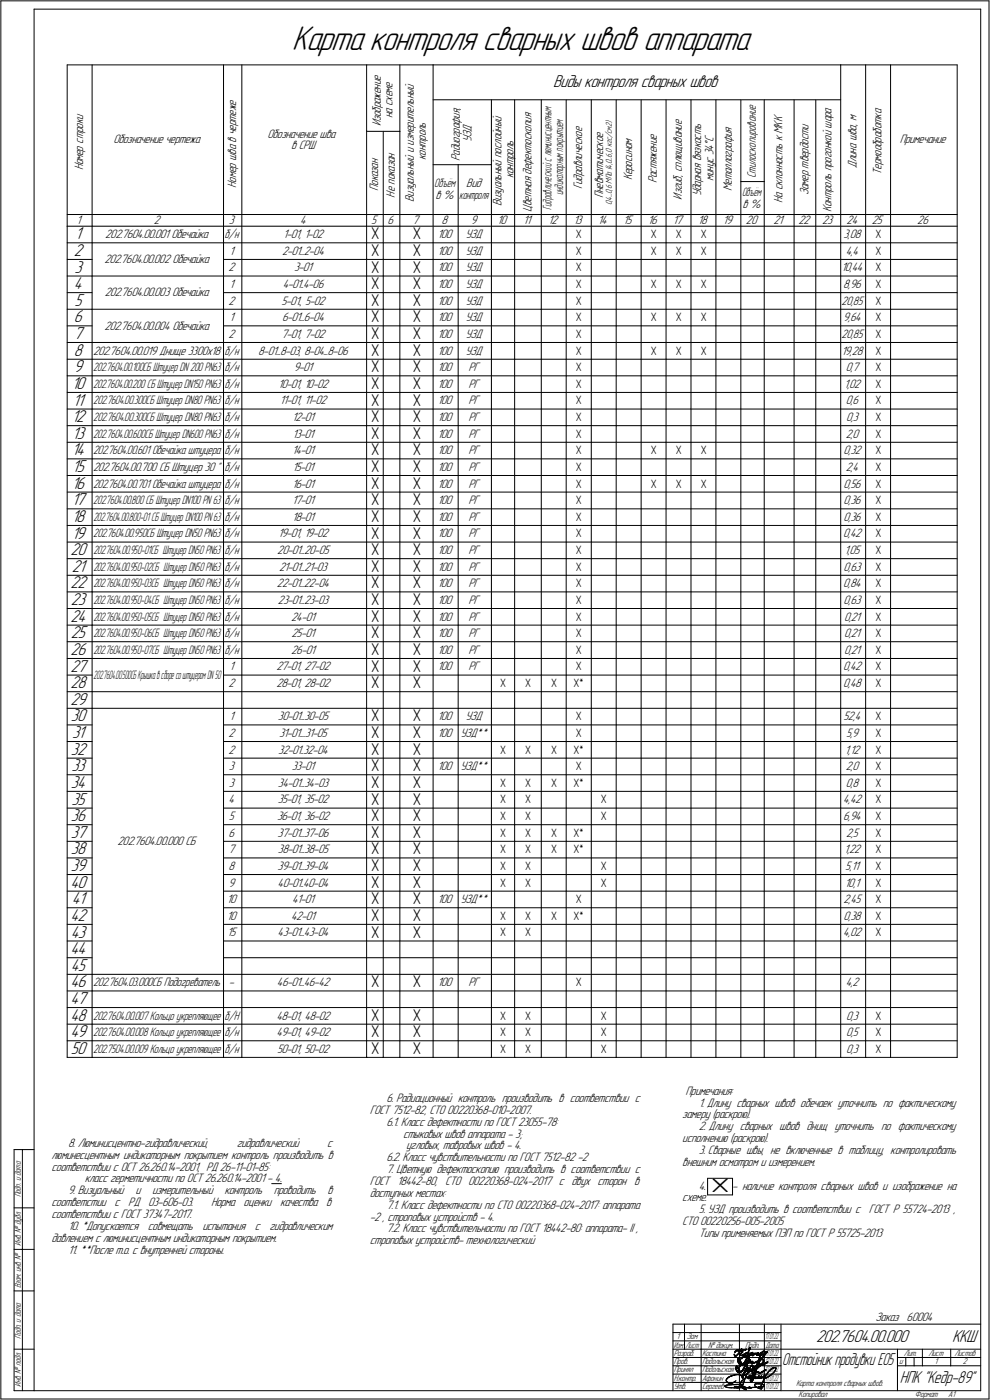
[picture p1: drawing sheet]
<svg xmlns="http://www.w3.org/2000/svg" width="595mm" height="842mm" viewBox="0 0 595 842" stroke-linecap="round" stroke-linejoin="round" font-family="sans-serif">
<defs><g id="words">
<text font-size="21.8" x="176" y="30">Карта контроля сварных швов аппарата</text>
<text font-size="11.7" x="427" y="717">Х</text>
<g font-size="10.9">
<text x="333" y="52">Виды контроля сварных швов</text>
<text x="45" y="144">1</text>
<text x="44" y="154">2</text>
<text x="45" y="164">3</text>
<text x="44" y="174">4</text>
<text x="45" y="184">5</text>
<text x="44" y="194">6</text>
<text x="44" y="204">7</text>
<text x="44" y="214">8</text>
<text x="44" y="224">9</text>
<text x="43" y="234">10</text>
<text x="44" y="244">11</text>
<text x="43" y="254">12</text>
<text x="43" y="264">13</text>
<text x="43" y="274">14</text>
<text x="43" y="284">15</text>
<text x="43" y="294">16</text>
<text x="43" y="304">17</text>
<text x="43" y="314">18</text>
<text x="43" y="324">19</text>
<text x="42" y="334">20</text>
<text x="43" y="344">21</text>
<text x="42" y="354">22</text>
<text x="43" y="364">23</text>
<text x="42" y="374">24</text>
<text x="43" y="384">25</text>
<text x="42" y="394">26</text>
<text x="42" y="404">27</text>
<text x="42" y="414">28</text>
<text x="42" y="424">29</text>
<text x="43" y="434">30</text>
<text x="43" y="444">31</text>
<text x="43" y="454">32</text>
<text x="43" y="464">33</text>
<text x="43" y="474">34</text>
<text x="43" y="484">35</text>
<text x="43" y="494">36</text>
<text x="43" y="504">37</text>
<text x="43" y="514">38</text>
<text x="43" y="524">39</text>
<text x="42" y="534">40</text>
<text x="43" y="544">41</text>
<text x="42" y="554">42</text>
<text x="43" y="564">43</text>
<text x="42" y="574">44</text>
<text x="43" y="584">45</text>
<text x="42" y="594">46</text>
<text x="42" y="604">47</text>
<text x="42" y="614">48</text>
<text x="42" y="624">49</text>
<text x="43" y="634">50</text>
<text x="491" y="807">202.7604.00.000</text>
<text x="572" y="807">ККШ</text>
</g>
<text font-size="10.8" x="541" y="832">НПК &quot;Кедр-89&quot;</text>
<text font-size="10.7" x="470" y="821">Отстойник продувки Е05</text>
<g font-size="10.3">
<text x="223" y="144">Х</text>
<text x="248" y="144">Х</text>
<text x="223" y="154">Х</text>
<text x="248" y="154">Х</text>
<text x="223" y="164">Х</text>
<text x="248" y="164">Х</text>
<text x="223" y="174">Х</text>
<text x="248" y="174">Х</text>
<text x="223" y="184">Х</text>
<text x="248" y="184">Х</text>
<text x="223" y="194">Х</text>
<text x="248" y="194">Х</text>
<text x="223" y="204">Х</text>
<text x="248" y="204">Х</text>
<text x="223" y="214">Х</text>
<text x="248" y="214">Х</text>
<text x="223" y="224">Х</text>
<text x="248" y="224">Х</text>
<text x="223" y="234">Х</text>
<text x="248" y="234">Х</text>
<text x="223" y="244">Х</text>
<text x="248" y="244">Х</text>
<text x="223" y="254">Х</text>
<text x="248" y="254">Х</text>
<text x="223" y="264">Х</text>
<text x="248" y="264">Х</text>
<text x="223" y="274">Х</text>
<text x="248" y="274">Х</text>
<text x="223" y="284">Х</text>
<text x="248" y="284">Х</text>
<text x="223" y="294">Х</text>
<text x="248" y="294">Х</text>
<text x="223" y="304">Х</text>
<text x="248" y="304">Х</text>
<text x="223" y="314">Х</text>
<text x="248" y="314">Х</text>
<text x="223" y="324">Х</text>
<text x="248" y="324">Х</text>
<text x="223" y="334">Х</text>
<text x="248" y="334">Х</text>
<text x="223" y="344">Х</text>
<text x="248" y="344">Х</text>
<text x="223" y="354">Х</text>
<text x="248" y="354">Х</text>
<text x="223" y="364">Х</text>
<text x="248" y="364">Х</text>
<text x="223" y="374">Х</text>
<text x="248" y="374">Х</text>
<text x="223" y="384">Х</text>
<text x="248" y="384">Х</text>
<text x="223" y="394">Х</text>
<text x="248" y="394">Х</text>
<text x="223" y="404">Х</text>
<text x="248" y="404">Х</text>
<text x="223" y="414">Х</text>
<text x="248" y="414">Х</text>
<text x="223" y="434">Х</text>
<text x="248" y="434">Х</text>
<text x="223" y="444">Х</text>
<text x="248" y="444">Х</text>
<text x="223" y="454">Х</text>
<text x="248" y="454">Х</text>
<text x="223" y="464">Х</text>
<text x="248" y="464">Х</text>
<text x="223" y="474">Х</text>
<text x="248" y="474">Х</text>
<text x="223" y="484">Х</text>
<text x="248" y="484">Х</text>
<text x="223" y="494">Х</text>
<text x="248" y="494">Х</text>
<text x="223" y="504">Х</text>
<text x="248" y="504">Х</text>
<text x="223" y="514">Х</text>
<text x="248" y="514">Х</text>
<text x="223" y="524">Х</text>
<text x="248" y="524">Х</text>
<text x="223" y="534">Х</text>
<text x="248" y="534">Х</text>
<text x="223" y="544">Х</text>
<text x="248" y="544">Х</text>
<text x="223" y="554">Х</text>
<text x="248" y="554">Х</text>
<text x="223" y="564">Х</text>
<text x="248" y="564">Х</text>
<text x="223" y="594">Х</text>
<text x="248" y="594">Х</text>
<text x="223" y="614">Х</text>
<text x="248" y="614">Х</text>
<text x="223" y="624">Х</text>
<text x="248" y="624">Х</text>
<text x="223" y="634">Х</text>
<text x="248" y="634">Х</text>
</g>
<g font-size="7.8">
<text x="236" y="71" transform="rotate(-90 236 71)">на схеме</text>
<text x="229" y="76" transform="rotate(-90 229 76)">Изображение</text>
<text x="161" y="83">Обозначение шва</text>
<text x="68" y="86">Обозначение чертежа</text>
<text x="175" y="90">в СРШ</text>
<text x="283" y="85" transform="rotate(-90 283 85)">УЗД</text>
<text x="541" y="86">Примечание</text>
<text x="256" y="96" transform="rotate(-90 256 96)">контроль</text>
<text x="276" y="97" transform="rotate(-90 276 97)">Радиография,</text>
<text x="515" y="101" transform="rotate(-90 515 101)">Длина шва, м</text>
<text x="50" y="103" transform="rotate(-90 50 103)">Номер строки</text>
<text x="309" y="107" transform="rotate(-90 309 107)">контроль</text>
<text x="530" y="105" transform="rotate(-90 530 105)">Термообработка</text>
<text x="142" y="113" transform="rotate(-90 142 113)">Номер шва в чертеже</text>
<text x="280" y="113">Вид</text>
<text x="350" y="114" transform="rotate(-90 350 114)">Гидравлическое</text>
<text x="380" y="109" transform="rotate(-90 380 109)">Керосином</text>
<text x="395" y="110" transform="rotate(-90 395 110)">Растяжение</text>
<text x="429" y="109" transform="rotate(-90 429 109)">минус 34ÅC</text>
<text x="227" y="115" transform="rotate(-90 227 115)">Показан</text>
<text x="237" y="119" transform="rotate(-90 237 119)">Не показан</text>
<text x="262" y="120">в %</text>
<text x="363" y="119" transform="rotate(-90 363 119)">Пневматическое</text>
<text x="421" y="118" transform="rotate(-90 421 118)">Ударная вязкость</text>
<text x="440" y="115" transform="rotate(-90 440 115)">Металлография</text>
<text x="486" y="117" transform="rotate(-90 486 117)">Замер твердости</text>
<text x="249" y="121" transform="rotate(-90 249 121)">Визуальный и измерительный</text>
<text x="301" y="124" transform="rotate(-90 301 124)">Визуальный послойный</text>
<text x="410" y="120" transform="rotate(-90 410 120)">Изгиб, сплющивание</text>
<text x="446" y="125">в %</text>
<text x="470" y="122" transform="rotate(-90 470 122)">На склонность к МКК</text>
<text x="319" y="127" transform="rotate(-90 319 127)">Цветная дефектоскопия</text>
<text x="500" y="128" transform="rotate(-90 500 128)">Контроль прогонкой шара</text>
<text x="46" y="135">1</text>
<text x="92" y="135">2</text>
<text x="138" y="135">3</text>
<text x="180" y="135">4</text>
<text x="223" y="135">5</text>
<text x="233" y="135">6</text>
<text x="248" y="135">7</text>
<text x="265" y="135">8</text>
<text x="283" y="135">9</text>
<text x="299" y="135">10</text>
<text x="314" y="135">11</text>
<text x="329" y="135">12</text>
<text x="345" y="135">13</text>
<text x="359" y="135">14</text>
<text x="375" y="135">15</text>
<text x="389" y="135">16</text>
<text x="404" y="135">17</text>
<text x="419" y="135">18</text>
<text x="434" y="135">19</text>
<text x="448" y="135">20</text>
<text x="465" y="135">21</text>
<text x="480" y="135">22</text>
<text x="494" y="135">23</text>
<text x="509" y="135">24</text>
<text x="524" y="135">25</text>
<text x="551" y="135">26</text>
<text x="63" y="143">202.7604.00.001 Обечайка</text>
<text x="170" y="143">1-01, 1-02</text>
<text x="263" y="143">100</text>
<text x="280" y="143">УЗД</text>
<text x="507" y="143">3,08</text>
<text x="138" y="153">1</text>
<text x="170" y="153">2-01...2-04</text>
<text x="263" y="153">100</text>
<text x="280" y="153">УЗД</text>
<text x="508" y="153">4,4</text>
<text x="63" y="158">202.7604.00.002 Обечайка</text>
<text x="137" y="163">2</text>
<text x="177" y="163">3-01</text>
<text x="263" y="163">100</text>
<text x="280" y="163">УЗД</text>
<text x="506" y="163">10,44</text>
<text x="138" y="173">1</text>
<text x="170" y="173">4-01..4-06</text>
<text x="263" y="173">100</text>
<text x="280" y="173">УЗД</text>
<text x="507" y="173">8,96</text>
<text x="63" y="178">202.7604.00.003 Обечайка</text>
<text x="137" y="183">2</text>
<text x="169" y="183">5-01., 5-02</text>
<text x="263" y="183">100</text>
<text x="280" y="183">УЗД</text>
<text x="138" y="193">1</text>
<text x="170" y="193">6-01...6-04</text>
<text x="263" y="193">100</text>
<text x="280" y="193">УЗД</text>
<text x="507" y="193">9,64</text>
<text x="63" y="198">202.7604.00.004 Обечайка</text>
<text x="137" y="203">2</text>
<text x="169" y="203">7-01, 7-02</text>
<text x="263" y="203">100</text>
<text x="280" y="203">УЗД</text>
<text x="56" y="213">202.7604.00.019 Днище 3300х18</text>
<text x="155" y="213">8-01...8-03, 8-04...8-06</text>
<text x="263" y="213">100</text>
<text x="280" y="213">УЗД</text>
<text x="506" y="213">19,28</text>
<text x="177" y="223">9-01</text>
<text x="263" y="223">100</text>
<text x="282" y="223">РГ</text>
<text x="508" y="223">0,7</text>
<text x="167" y="233">10-01, 10-02</text>
<text x="263" y="233">100</text>
<text x="282" y="233">РГ</text>
<text x="507" y="233">1,02</text>
<text x="168" y="243">11-01, 11-02</text>
<text x="263" y="243">100</text>
<text x="282" y="243">РГ</text>
<text x="508" y="243">0,6</text>
<text x="176" y="253">12-01</text>
<text x="263" y="253">100</text>
<text x="282" y="253">РГ</text>
<text x="509" y="253">0,3</text>
<text x="176" y="263">13-01</text>
<text x="263" y="263">100</text>
<text x="282" y="263">РГ</text>
<text x="508" y="263">2,0</text>
<text x="176" y="273">14-01</text>
<text x="263" y="273">100</text>
<text x="282" y="273">РГ</text>
<text x="507" y="273">0,32</text>
<text x="56" y="283">202.7604.00.700 СБ Штуцер 30 &quot;</text>
<text x="176" y="283">15-01</text>
<text x="263" y="283">100</text>
<text x="282" y="283">РГ</text>
<text x="508" y="283">2,4</text>
<text x="176" y="293">16-01</text>
<text x="263" y="293">100</text>
<text x="282" y="293">РГ</text>
<text x="507" y="293">0,56</text>
<text x="176" y="303">17-01</text>
<text x="263" y="303">100</text>
<text x="282" y="303">РГ</text>
<text x="507" y="303">0,36</text>
<text x="176" y="313">18-01</text>
<text x="263" y="313">100</text>
<text x="282" y="313">РГ</text>
<text x="507" y="313">0,36</text>
<text x="167" y="323">19-01, 19-02</text>
<text x="263" y="323">100</text>
<text x="282" y="323">РГ</text>
<text x="507" y="323">0,42</text>
<text x="167" y="333">20-01...20-05</text>
<text x="263" y="333">100</text>
<text x="282" y="333">РГ</text>
<text x="508" y="333">1,05</text>
<text x="168" y="343">21-01...21-03</text>
<text x="263" y="343">100</text>
<text x="282" y="343">РГ</text>
<text x="507" y="343">0,63</text>
<text x="166" y="353">22-01...22-04</text>
<text x="263" y="353">100</text>
<text x="282" y="353">РГ</text>
<text x="507" y="353">0,84</text>
<text x="167" y="363">23-01...23-03</text>
<text x="263" y="363">100</text>
<text x="282" y="363">РГ</text>
<text x="507" y="363">0,63</text>
<text x="175" y="373">24-01</text>
<text x="263" y="373">100</text>
<text x="282" y="373">РГ</text>
<text x="507" y="373">0,21</text>
<text x="175" y="383">25-01</text>
<text x="263" y="383">100</text>
<text x="282" y="383">РГ</text>
<text x="507" y="383">0,21</text>
<text x="175" y="393">26-01</text>
<text x="263" y="393">100</text>
<text x="282" y="393">РГ</text>
<text x="507" y="393">0,21</text>
<text x="138" y="403">1</text>
<text x="166" y="403">27-01, 27-02</text>
<text x="263" y="403">100</text>
<text x="282" y="403">РГ</text>
<text x="507" y="403">0,42</text>
<text x="137" y="413">2</text>
<text x="166" y="413">28-01, 28-02</text>
<text x="507" y="413">0,48</text>
<text x="138" y="433">1</text>
<text x="167" y="433">30-01...30-05</text>
<text x="263" y="433">100</text>
<text x="280" y="433">УЗД</text>
<text x="507" y="433">52,4</text>
<text x="137" y="443">2</text>
<text x="168" y="443">31-01....31-05</text>
<text x="263" y="443">100</text>
<text x="277" y="443">УЗД**</text>
<text x="509" y="443">5,9</text>
<text x="137" y="453">2</text>
<text x="167" y="453">32-01..32-04</text>
<text x="508" y="453">1,12</text>
<text x="138" y="463">3</text>
<text x="175" y="463">33-01</text>
<text x="263" y="463">100</text>
<text x="277" y="463">УЗД**</text>
<text x="508" y="463">2,0</text>
<text x="138" y="473">3</text>
<text x="167" y="473">34-01...34-03</text>
<text x="508" y="473">0,8</text>
<text x="137" y="483">4</text>
<text x="167" y="483">35-01, 35-02</text>
<text x="507" y="483">4,42</text>
<text x="138" y="493">5</text>
<text x="167" y="493">36-01, 36-02</text>
<text x="507" y="493">6,94</text>
<text x="137" y="503">6</text>
<text x="167" y="503">37-01...37-06</text>
<text x="509" y="503">2,5</text>
<text x="71" y="508">202.7604.00.000 СБ</text>
<text x="137" y="513">7</text>
<text x="167" y="513">38-01...38-05</text>
<text x="507" y="513">1,22</text>
<text x="137" y="523">8</text>
<text x="167" y="523">39-01...39-04</text>
<text x="508" y="523">5,11</text>
<text x="137" y="533">9</text>
<text x="167" y="533">40-01..40-04</text>
<text x="508" y="533">10,1</text>
<text x="136" y="543">10</text>
<text x="176" y="543">41-01</text>
<text x="263" y="543">100</text>
<text x="277" y="543">УЗД**</text>
<text x="507" y="543">2,45</text>
<text x="136" y="553">10</text>
<text x="175" y="553">42-01</text>
<text x="507" y="553">0,38</text>
<text x="137" y="563">15</text>
<text x="167" y="563">43-01...43-04</text>
<text x="507" y="563">4,02</text>
<text x="138" y="593">-</text>
<text x="166" y="593">46-01...46-42</text>
<text x="263" y="593">100</text>
<text x="282" y="593">РГ</text>
<text x="508" y="593">4,2</text>
<text x="166" y="613">48-01, 48-02</text>
<text x="509" y="613">0,3</text>
<text x="166" y="623">49-01, 49-02</text>
<text x="509" y="623">0,5</text>
<text x="167" y="633">50-01, 50-02</text>
<text x="509" y="633">0,3</text>
<text x="412" y="658">Примечания:</text>
<text x="232" y="663">6. Радиационный контроль производить в соответствии с</text>
<text x="420" y="666">1. Длину сварных швов обечаек уточнить по фактическому</text>
<text x="222" y="670">ГОСТ 7512-82, СТО 00220368-010-2007.</text>
<text x="232" y="677">6.1. Класс дефектности по ГОСТ 23055-78:</text>
<text x="410" y="673">замеру (раскрою).</text>
<text x="420" y="680">2. Длину сварных швов днищ уточнить по фактическому</text>
<text x="41" y="690">8. Люминисцентно-гидравлический,</text>
<text x="142" y="690">гидравлический</text>
<text x="197" y="690">с</text>
<text x="242" y="684">стыковых швов аппарата - 3;</text>
<text x="410" y="687">исполнению (раскрою).</text>
<text x="244" y="691">угловых, тавровых швов - 4.</text>
<text x="420" y="694">3. Сварные швы, не включенные в таблицу, контролировать</text>
<text x="31" y="697">люминесцентным индикаторным покрытием контроль производить в</text>
<text x="232" y="698">6.2. Класс чувствительности по ГОСТ 7512-82 -2</text>
<text x="410" y="701">внешним осмотром и измерением.</text>
<text x="31" y="704">соответствии с ОСТ 26.260.14-2001, РД 26-11-01-85:</text>
<text x="232" y="706">7. Цветную дефектоскопию производить в соответствии с</text>
<text x="51" y="711">класс герметичности по ОСТ 26.260.14-2001 - 4.</text>
<text x="222" y="713">ГОСТ 18442-80, СТО 00220368-024-2017 с двух сторон в</text>
<text x="41" y="718">9. Визуальный</text>
<text x="81" y="718">и</text>
<text x="91" y="718">измерительный</text>
<text x="135" y="718">контроль</text>
<text x="165" y="718">проводить</text>
<text x="197" y="718">в</text>
<text x="222" y="720">доступных местах:</text>
<text x="420" y="716">4.</text>
<text x="440" y="716">- наличие контроля сварных швов и изображение на</text>
<text x="31" y="725">соответстии с РД 03-606-03.</text>
<text x="127" y="725">Норма оценки качества в</text>
<text x="410" y="723">схеме.</text>
<text x="232" y="727">7.1. Класс дефектности по СТО 00220368-024-2017: аппарата</text>
<text x="420" y="730">5. УЗД производить в соответствии с</text>
<text x="522" y="730">ГОСТ Р 55724-2013 ,</text>
<text x="31" y="733">соответствии с ГОСТ 37347-2017.</text>
<text x="222" y="734">-2 , строповых устройств - 4.</text>
<text x="410" y="737">СТО 00220256-005-2005</text>
<text x="41" y="740">10. *Допускается</text>
<text x="89" y="740">совмещать</text>
<text x="122" y="740">испытания</text>
<text x="153" y="740">с</text>
<text x="162" y="740">гидравлическим</text>
<text x="232" y="741">7.2. Класс чувствительности по ГОСТ 18442-80: аппарата- II ,</text>
<text x="31" y="747">давлением с люминисцентным индикаторным покрытием.</text>
<text x="222" y="748">строповых устройств- технологический</text>
<text x="420" y="744">Типы применяемых ПЭП по ГОСТ Р 55725-2013</text>
<text x="41" y="754">11. **После т.о. c внутренней стороны.</text>
<text x="526" y="795">Заказ 60004</text>
</g>
<g font-size="7.7">
<text x="454" y="107" transform="rotate(-90 454 107)">Стилоскопирование</text>
<text x="135" y="143">б/н</text>
<text x="506" y="183">20,85</text>
<text x="506" y="203">20,85</text>
<text x="135" y="213">б/н</text>
<text x="135" y="223">б/н</text>
<text x="135" y="233">б/н</text>
<text x="135" y="243">б/н</text>
<text x="135" y="253">б/н</text>
<text x="135" y="263">б/н</text>
<text x="56" y="273">202.7604.00.601 Обечайка штуцера</text>
<text x="135" y="273">б/н</text>
<text x="135" y="283">б/н</text>
<text x="56" y="293">202.7604.00.701 Обечайка штуцера</text>
<text x="135" y="293">б/н</text>
<text x="135" y="303">б/н</text>
<text x="135" y="313">б/н</text>
<text x="135" y="323">б/н</text>
<text x="135" y="333">б/н</text>
<text x="135" y="343">б/н</text>
<text x="135" y="353">б/н</text>
<text x="135" y="363">б/н</text>
<text x="135" y="373">б/н</text>
<text x="135" y="383">б/н</text>
<text x="135" y="393">б/н</text>
<text x="56" y="593">202.7604.03.000СБ Подогреватель</text>
<text x="56" y="613">202.7604.00.007 Кольцо укрепляющее</text>
<text x="135" y="613">б/Н</text>
<text x="56" y="623">202.7604.00.008 Кольцо укрепляющее</text>
<text x="135" y="623">б/н</text>
<text x="56" y="633">202.7504.00.009 Кольцо укрепляющее</text>
<text x="135" y="633">б/н</text>
</g>
<g font-size="7.6">
<text x="261" y="113">Объём</text>
<text x="276" y="120">контроля</text>
<text x="446" y="118">Объём</text>
<text x="56" y="223">202.7604.00.100СБ Штуцер DN 200 PN63</text>
<text x="56" y="233">202.7604.00.200 СБ Штуцер DN150 PN63</text>
<text x="56" y="243">202.7604.00.300СБ Штуцер DN80 PN63</text>
<text x="56" y="253">202.7604.00.300СБ Штуцер DN80 PN63</text>
<text x="56" y="263">202.7604.00.600СБ Штуцер DN600 PN63</text>
<text x="56" y="303">202.7604.00.800 СБ Штуцер DN100 PN 63</text>
<text x="56" y="313">202.7604.00.800-01 СБШтуцер DN100PN63</text>
<text x="56" y="323">202.7604.00.950СБ Штуцер DN50 PN63</text>
<text x="56" y="333">202.7604.00.950-01СБ Штуцер DN50 PN63</text>
<text x="56" y="343">202.7604.00.950-02СБ Штуцер DN50 PN63</text>
<text x="56" y="353">202.7604.00.950-03СБ Штуцер DN50 PN63</text>
<text x="56" y="363">202.7604.00.950-04СБ Штуцер DN50 PN63</text>
<text x="56" y="373">202.7604.00.950-05СБ Штуцер DN50 PN63</text>
<text x="56" y="383">202.7604.00.950-06СБ Штуцер DN50 PN63</text>
<text x="56" y="393">202.7604.00.950-07СБ Штуцер DN50 PN63</text>
</g>
<g font-size="7.5">
<text x="339" y="117" transform="rotate(-90 339 117)">индикаторным покрытием</text>
<text x="331" y="126" transform="rotate(-90 331 126)">Гидравлический с люминисцентным</text>
<text x="56" y="408">202.7604.00.500СБКрышкавсборесоштуцеромDN50</text>
</g>
<g font-size="7.3">
<text x="346" y="143">Х</text>
<text x="391" y="143">Х</text>
<text x="406" y="143">Х</text>
<text x="421" y="143">Х</text>
<text x="526" y="143">Х</text>
<text x="346" y="153">Х</text>
<text x="391" y="153">Х</text>
<text x="406" y="153">Х</text>
<text x="421" y="153">Х</text>
<text x="526" y="153">Х</text>
<text x="346" y="163">Х</text>
<text x="526" y="163">Х</text>
<text x="346" y="173">Х</text>
<text x="391" y="173">Х</text>
<text x="406" y="173">Х</text>
<text x="421" y="173">Х</text>
<text x="526" y="173">Х</text>
<text x="346" y="183">Х</text>
<text x="526" y="183">Х</text>
<text x="346" y="193">Х</text>
<text x="391" y="193">Х</text>
<text x="406" y="193">Х</text>
<text x="421" y="193">Х</text>
<text x="526" y="193">Х</text>
<text x="346" y="203">Х</text>
<text x="526" y="203">Х</text>
<text x="346" y="213">Х</text>
<text x="391" y="213">Х</text>
<text x="406" y="213">Х</text>
<text x="421" y="213">Х</text>
<text x="526" y="213">Х</text>
<text x="346" y="223">Х</text>
<text x="526" y="223">Х</text>
<text x="346" y="233">Х</text>
<text x="526" y="233">Х</text>
<text x="346" y="243">Х</text>
<text x="526" y="243">Х</text>
<text x="346" y="253">Х</text>
<text x="526" y="253">Х</text>
<text x="346" y="263">Х</text>
<text x="526" y="263">Х</text>
<text x="346" y="273">Х</text>
<text x="391" y="273">Х</text>
<text x="406" y="273">Х</text>
<text x="421" y="273">Х</text>
<text x="526" y="273">Х</text>
<text x="346" y="283">Х</text>
<text x="526" y="283">Х</text>
<text x="346" y="293">Х</text>
<text x="391" y="293">Х</text>
<text x="406" y="293">Х</text>
<text x="421" y="293">Х</text>
<text x="526" y="293">Х</text>
<text x="346" y="303">Х</text>
<text x="526" y="303">Х</text>
<text x="346" y="313">Х</text>
<text x="526" y="313">Х</text>
<text x="346" y="323">Х</text>
<text x="526" y="323">Х</text>
<text x="346" y="333">Х</text>
<text x="526" y="333">Х</text>
<text x="346" y="343">Х</text>
<text x="526" y="343">Х</text>
<text x="346" y="353">Х</text>
<text x="526" y="353">Х</text>
<text x="346" y="363">Х</text>
<text x="526" y="363">Х</text>
<text x="346" y="373">Х</text>
<text x="526" y="373">Х</text>
<text x="346" y="383">Х</text>
<text x="526" y="383">Х</text>
<text x="346" y="393">Х</text>
<text x="526" y="393">Х</text>
<text x="346" y="403">Х</text>
<text x="526" y="403">Х</text>
<text x="301" y="413">Х</text>
<text x="316" y="413">Х</text>
<text x="331" y="413">Х</text>
<text x="345" y="413">Х*</text>
<text x="526" y="413">Х</text>
<text x="346" y="433">Х</text>
<text x="526" y="433">Х</text>
<text x="346" y="443">Х</text>
<text x="526" y="443">Х</text>
<text x="301" y="453">Х</text>
<text x="316" y="453">Х</text>
<text x="331" y="453">Х</text>
<text x="345" y="453">Х*</text>
<text x="526" y="453">Х</text>
<text x="346" y="463">Х</text>
<text x="526" y="463">Х</text>
<text x="301" y="473">Х</text>
<text x="316" y="473">Х</text>
<text x="331" y="473">Х</text>
<text x="345" y="473">Х*</text>
<text x="526" y="473">Х</text>
<text x="301" y="483">Х</text>
<text x="316" y="483">Х</text>
<text x="361" y="483">Х</text>
<text x="526" y="483">Х</text>
<text x="301" y="493">Х</text>
<text x="316" y="493">Х</text>
<text x="361" y="493">Х</text>
<text x="526" y="493">Х</text>
<text x="301" y="503">Х</text>
<text x="316" y="503">Х</text>
<text x="331" y="503">Х</text>
<text x="345" y="503">Х*</text>
<text x="526" y="503">Х</text>
<text x="301" y="513">Х</text>
<text x="316" y="513">Х</text>
<text x="331" y="513">Х</text>
<text x="345" y="513">Х*</text>
<text x="526" y="513">Х</text>
<text x="301" y="523">Х</text>
<text x="316" y="523">Х</text>
<text x="361" y="523">Х</text>
<text x="526" y="523">Х</text>
<text x="301" y="533">Х</text>
<text x="316" y="533">Х</text>
<text x="361" y="533">Х</text>
<text x="526" y="533">Х</text>
<text x="346" y="543">Х</text>
<text x="526" y="543">Х</text>
<text x="301" y="553">Х</text>
<text x="316" y="553">Х</text>
<text x="331" y="553">Х</text>
<text x="345" y="553">Х*</text>
<text x="526" y="553">Х</text>
<text x="301" y="563">Х</text>
<text x="316" y="563">Х</text>
<text x="526" y="563">Х</text>
<text x="346" y="593">Х</text>
<text x="301" y="613">Х</text>
<text x="316" y="613">Х</text>
<text x="361" y="613">Х</text>
<text x="526" y="613">Х</text>
<text x="301" y="623">Х</text>
<text x="316" y="623">Х</text>
<text x="361" y="623">Х</text>
<text x="526" y="623">Х</text>
<text x="301" y="633">Х</text>
<text x="316" y="633">Х</text>
<text x="361" y="633">Х</text>
<text x="526" y="633">Х</text>
</g>
<g font-size="5.4">
<text x="368" y="124" transform="rotate(-90 368 124)">0,4...0,6 МПа (4,0...6,0 кгс/см2)</text>
<text x="13" y="720" transform="rotate(-90 13 720)">Подп. и дата</text>
<text x="13" y="749" transform="rotate(-90 13 749)">Инв. № дубл.</text>
<text x="13" y="775" transform="rotate(-90 13 775)">Взам. инв. №</text>
<text x="13" y="805" transform="rotate(-90 13 805)">Подп. и дата</text>
<text x="407" y="806">1</text>
<text x="413" y="806">Зам</text>
<text x="405" y="816">Разраб.</text>
<text x="422" y="816">Костина</text>
<text x="426" y="811">№ докум.</text>
<text x="448" y="811">Подп.</text>
<text x="543" y="816">Лит.</text>
<text x="558" y="816">Лист</text>
<text x="574" y="816">Листов</text>
<text x="405" y="821">Пров.</text>
<text x="422" y="821">Подольская</text>
<text x="540" y="821">и</text>
<text x="562" y="821">1</text>
<text x="579" y="821">2</text>
<text x="405" y="826">Принял</text>
<text x="422" y="826">Подольская</text>
<text x="405" y="831">Н.контр.</text>
<text x="422" y="831">Афонин</text>
<text x="479" y="834">Карта контроля сварных швов.</text>
<text x="13" y="834" transform="rotate(-90 13 834)">Инв. № подл.</text>
<text x="405" y="836">Утв.</text>
<text x="422" y="836">Сергеев</text>
<text x="480" y="841">Копировал</text>
<text x="550" y="841">Формат</text>
<text x="570" y="841">A1</text>
</g>
<g font-size="5.3">
<text x="405" y="811">Изм.</text>
<text x="412" y="811">Лист</text>
<text x="460" y="811">Дата</text>
</g>
<g font-size="5.2">
<text x="460" y="806">1</text>
<text x="461" y="806">7.01.22</text>
<text x="460" y="816">1</text>
<text x="461" y="816">7.01.22</text>
<text x="460" y="821">1</text>
<text x="461" y="821">7.01.22</text>
<text x="460" y="826">1</text>
<text x="461" y="826">7.01.22</text>
<text x="460" y="831">1</text>
<text x="461" y="831">7.01.22</text>
<text x="460" y="836">1</text>
<text x="461" y="836">7.01.22</text>
</g>
</g></defs>
<g fill="#000" stroke="#000" stroke-width=".6">
<path d="M447 812h1zM443 812h1zM442 812h1zM442 812h1zM442 813h1zM444 813h1zM445 813h1zM445 813h1zM442 813h1zM445 813h1zM445 813h1zM445 813h1zM446 813h1zM460 813h1zM460 813h1zM449 814h1zM449 814h1zM452 814h1zM457 814h1zM448 814h1zM448 814h1zM452 814h1zM455 814h1zM452 814h1zM453 814h1zM453 814h1zM459 814h1zM453 814h1zM457 814h1zM459 814h1zM459 814h1zM447 814h1zM459 814h1zM447 815h1zM453 815h1zM459 815h1zM447 815h1zM453 815h1zM456 815h1zM456 815h1zM458 815h1zM456 815h1zM446 815h1zM451 815h1zM446 815h1zM457 815h1zM445 815h1zM455 815h1zM445 815h1zM448 815h1zM448 815h1zM448 816h1zM450 816h1zM447 816h1zM450 816h1zM442 816h1zM447 816h1z"/>
<path d="M449 816h1zM449 816h1zM447 821h2zM446 821h3zM446 821h1zM448 821h1zM448 821h1zM445 821h1zM445 821h1zM445 821h1zM444 822h1zM442 822h1zM442 823h1zM443 823h1zM442 823h1zM443 823h1zM443 823h1zM449 824h1zM444 825h1zM448 825h1zM444 825h1zM448 825h1zM448 825h1zM443 825h1zM443 825h1zM443 825h1zM443 825h1zM445 825h1zM443 825h1zM443 825h2zM444 825h1zM444 826h1z"/>
<path d="M448 816h2zM447 816h1zM449 816h1zM447 816h1zM449 816h1zM449 816h1zM446 816h1zM446 816h1zM446 817h1zM444 817h1zM444 818h1zM444 818h1zM444 818h1zM444 818h1zM444 818h1zM444 818h1zM447 819h1zM447 819h1zM450 819h1zM450 820h1zM445 820h1zM449 820h1zM449 820h1zM449 820h1zM444 820h1zM444 820h1zM444 820h1zM444 821h1zM446 821h1zM446 821h1zM445 821h1zM445 821h1z"/>
<path d="M458 817h1zM458 818h1zM458 818h1zM458 818h1zM458 818h1zM458 820h1zM458 820h1zM458 820h1zM458 820h1zM457 821h1zM456 822h1zM455 823h1zM455 823h1zM454 823h1zM454 823h1zM454 823h1zM454 824h1zM454 824h1zM454 824h1zM453 824h1zM453 824h1zM453 824h1zM453 824h1zM450 824h1zM452 824h1zM450 824h1zM452 824h1zM459 824h1zM450 824h1zM452 824h1zM459 824h1zM450 824h1zM459 824h1zM450 825h2zM459 825h1zM450 825h2zM459 825h1zM458 825h1zM458 825h1zM458 825h1zM455 825h1zM455 825h1zM457 825h1zM457 825h1zM454 826h1zM457 826h1zM454 826h1zM456 826h2zM456 826h1zM456 826h1zM453 826h1zM453 826h1zM453 827h1zM451 831h1zM451 831h1zM451 831h1zM451 831h1z"/>
<path d="M459 813h1zM459 813h1zM458 813h1zM459 813h1zM459 813h1zM458 813h1zM458 813h1zM459 815h1zM459 815h1zM459 815h1zM459 815h1zM457 817h1zM456 818h1zM456 818h1zM456 818h1zM456 818h1zM455 819h1zM455 819h1zM455 819h1zM452 819h1zM455 819h1zM452 819h1zM452 819h1zM454 819h1zM452 819h1zM454 819h1zM454 819h1zM454 819h1zM453 820h1zM453 820h1zM460 820h1zM452 820h1zM460 820h1zM460 820h1zM459 820h1zM459 820h1zM459 820h1zM459 821h1zM456 821h1zM459 821h1zM456 821h1zM458 821h1zM455 821h1zM457 821h1zM458 821h1zM455 821h1zM457 821h2zM455 821h1zM457 821h2zM452 826h1zM452 827h1zM452 827h1z"/>
<path d="M465 823h1zM465 823h1zM464 823h1zM464 823h1zM464 823h1zM464 823h1zM443 827h1zM442 827h1zM444 827h1zM442 827h1zM441 827h1zM446 827h1zM451 828h1zM439 828h1zM450 828h1zM439 828h1zM450 828h1zM439 828h1zM450 828h1zM450 828h1zM450 828h1zM452 828h1zM452 828h1zM452 828h1zM452 828h1zM455 829h1zM460 829h1zM457 829h1zM450 829h1zM450 829h1zM452 829h1zM459 829h1zM450 829h1zM452 829h1zM454 829h1zM438 832h1zM438 832h2z"/>
<path d="M454 832h1zM443 833h1zM444 833h1zM458 833h1zM439 833h3zM444 833h1zM439 833h1zM445 833h1zM446 834h1zM442 834h1zM456 834h1zM445 834h1zM450 834h1zM457 834h1zM450 834h1zM457 834h1zM452 835h1zM445 835h1zM451 835h1zM439 835h1zM443 835h2zM441 835h3zM450 835h1z"/>
</g>
<g fill="none" stroke="#000" stroke-width=".6">
<path d="M1 1v841zM1 1h594zM20 6v831zM20 6h570zM590 6v831zM595 1v841zM40 39v97zM40 39h220zM55 39v90zM134 39v97zM145 39v487zM220 39v597z"/>
<path d="M240 39v40zM260 39v597zM260 39h245zM505 39v597zM505 39h70zM520 39v597zM535 39v597zM575 39v597zM220 79h20zM230 79v50zM240 79v50zM260 60h245z"/>
<path d="M295 60v69zM309 60v69zM325 60v69zM340 60v69zM355 60v69zM370 60v69zM385 60v69zM400 60v69zM415 60v69zM430 60v69zM445 60v49zM459 60v49z"/>
<path d="M477 60v69zM490 60v69zM260 99h35zM275 99v30zM445 109h14zM445 109v20zM459 109v20zM40 136v500zM40 136h15zM40 129h535zM55 129v7zM55 136h79z"/>
<path d="M55 136v10zM134 136h441zM134 136v10zM230 129v7zM230 136v500zM240 129v7zM240 136v500zM275 129v7zM275 136v500zM295 129v7zM295 136v500zM309 129v7z"/>
<path d="M309 136v500zM325 129v7zM325 136v500zM340 129v7zM340 136v500zM355 129v7zM355 136v500zM370 129v7zM370 136v500zM385 129v7zM385 136v500zM400 129v7z"/>
<path d="M400 136v500zM415 129v7zM415 136v500zM430 129v7zM430 136v500zM445 129v7zM445 136v500zM459 129v7zM459 136v500zM477 129v7zM477 136v500zM490 129v7z"/>
<path d="M490 136v500zM40 146h15zM40 156h15zM55 146h79zM55 146v20zM134 146h11zM134 156h11zM134 146v20zM145 146h75zM145 156h75zM220 146h10zM220 156h10z"/>
<path d="M230 146h10zM230 156h10zM240 146h20zM240 156h20zM260 146h15zM260 156h15zM275 146h20zM275 156h20zM295 146h14zM295 156h14zM309 146h16zM309 156h16z"/>
<path d="M325 146h15zM325 156h15zM340 146h15zM340 156h15zM355 146h15zM355 156h15zM370 146h15zM370 156h15zM385 146h15zM385 156h15zM400 146h15zM400 156h15z"/>
<path d="M415 146h15zM415 156h15zM430 146h15zM430 156h15zM445 146h14zM445 156h14zM459 146h18zM459 156h18zM477 146h13zM477 156h13zM490 146h15zM490 156h15z"/>
<path d="M505 146h15zM505 156h15zM520 146h15zM520 156h15zM535 146h40zM535 156h40zM40 166h15zM40 176h15zM55 166h79zM55 166v20zM134 166h11zM134 176h11z"/>
<path d="M134 166v20zM145 166h75zM145 176h75zM220 166h10zM220 176h10zM230 166h10zM230 176h10zM240 166h20zM240 176h20zM260 166h15zM260 176h15zM275 166h20z"/>
<path d="M275 176h20zM295 166h14zM295 176h14zM309 166h16zM309 176h16zM325 166h15zM325 176h15zM340 166h15zM340 176h15zM355 166h15zM355 176h15zM370 166h15z"/>
<path d="M370 176h15zM385 166h15zM385 176h15zM400 166h15zM400 176h15zM415 166h15zM415 176h15zM430 166h15zM430 176h15zM445 166h14zM445 176h14zM459 166h18z"/>
<path d="M459 176h18zM477 166h13zM477 176h13zM490 166h15zM490 176h15zM505 166h15zM505 176h15zM520 166h15zM520 176h15zM535 166h40zM535 176h40zM40 186h15z"/>
<path d="M40 196h15zM55 186h79zM55 186v20zM134 186h11zM134 196h11zM134 186v20zM145 186h75zM145 196h75zM220 186h10zM220 196h10zM230 186h10zM230 196h10z"/>
<path d="M240 186h20zM240 196h20zM260 186h15zM260 196h15zM275 186h20zM275 196h20zM295 186h14zM295 196h14zM309 186h16zM309 196h16zM325 186h15zM325 196h15z"/>
<path d="M340 186h15zM340 196h15zM355 186h15zM355 196h15zM370 186h15zM370 196h15zM385 186h15zM385 196h15zM400 186h15zM400 196h15zM415 186h15zM415 196h15z"/>
<path d="M430 186h15zM430 196h15zM445 186h14zM445 196h14zM459 186h18zM459 196h18zM477 186h13zM477 196h13zM490 186h15zM490 196h15zM505 186h15zM505 196h15z"/>
<path d="M520 186h15zM520 196h15zM535 186h40zM535 196h40zM40 206h15zM40 216h15zM55 206v150zM55 216h79zM55 206h79zM134 206h11zM134 216h11zM134 206v150z"/>
<path d="M145 206h75zM145 216h75zM220 206h10zM220 216h10zM230 206h10zM230 216h10zM240 206h20zM240 216h20zM260 206h15zM260 216h15zM275 206h20zM275 216h20z"/>
<path d="M295 206h14zM295 216h14zM309 206h16zM309 216h16zM325 206h15zM325 216h15zM340 206h15zM340 216h15zM355 206h15zM355 216h15zM370 206h15zM370 216h15z"/>
<path d="M385 206h15zM385 216h15zM400 206h15zM400 216h15zM415 206h15zM415 216h15zM430 206h15zM430 216h15zM445 206h14zM445 216h14zM459 206h18zM459 216h18z"/>
<path d="M477 206h13zM477 216h13zM490 206h15zM490 216h15zM505 206h15zM505 216h15zM520 206h15zM520 216h15zM535 206h40zM535 216h40zM40 236h15zM40 226h15z"/>
<path d="M55 226h79zM55 236h79zM134 236h11zM134 226h11zM145 236h75zM145 226h75zM220 236h10zM220 226h10zM230 236h10zM230 226h10zM240 236h20zM240 226h20z"/>
<path d="M260 236h15zM260 226h15zM275 236h20zM275 226h20zM295 236h14zM295 226h14zM309 236h16zM309 226h16zM325 236h15zM325 226h15zM340 236h15zM340 226h15z"/>
<path d="M355 236h15zM355 226h15zM370 236h15zM370 226h15zM385 236h15zM385 226h15zM400 236h15zM400 226h15zM415 236h15zM415 226h15zM430 236h15zM430 226h15z"/>
<path d="M445 236h14zM445 226h14zM459 236h18zM459 226h18zM477 236h13zM477 226h13zM490 236h15zM490 226h15zM505 236h15zM505 226h15zM520 236h15zM520 226h15z"/>
<path d="M535 236h40zM535 226h40zM40 246h15zM40 256h15zM55 246h79zM55 256h79zM134 246h11zM134 256h11zM145 246h75zM145 256h75zM220 246h10zM220 256h10z"/>
<path d="M230 246h10zM230 256h10zM240 246h20zM240 256h20zM260 246h15zM260 256h15zM275 246h20zM275 256h20zM295 246h14zM295 256h14zM309 246h16zM309 256h16z"/>
<path d="M325 246h15zM325 256h15zM340 246h15zM340 256h15zM355 246h15zM355 256h15zM370 246h15zM370 256h15zM385 246h15zM385 256h15zM400 246h15zM400 256h15z"/>
<path d="M415 246h15zM415 256h15zM430 246h15zM430 256h15zM445 246h14zM445 256h14zM459 246h18zM459 256h18zM477 246h13zM477 256h13zM490 246h15zM490 256h15z"/>
<path d="M505 246h15zM505 256h15zM520 246h15zM520 256h15zM535 246h40zM535 256h40zM40 266h15zM40 276h15zM55 266h79zM55 276h79zM134 266h11zM134 276h11z"/>
<path d="M145 266h75zM145 276h75zM220 266h10zM220 276h10zM230 266h10zM230 276h10zM240 266h20zM240 276h20zM260 266h15zM260 276h15zM275 266h20zM275 276h20z"/>
<path d="M295 266h14zM295 276h14zM309 266h16zM309 276h16zM325 266h15zM325 276h15zM340 266h15zM340 276h15zM355 266h15zM355 276h15zM370 266h15zM370 276h15z"/>
<path d="M385 266h15zM385 276h15zM400 266h15zM400 276h15zM415 266h15zM415 276h15zM430 266h15zM430 276h15zM445 266h14zM445 276h14zM459 266h18zM459 276h18z"/>
<path d="M477 266h13zM477 276h13zM490 266h15zM490 276h15zM505 266h15zM505 276h15zM520 266h15zM520 276h15zM535 266h40zM535 276h40zM40 286h15zM40 296h15z"/>
<path d="M55 286h79zM55 296h79zM134 286h11zM134 296h11zM145 286h75zM145 296h75zM220 286h10zM220 296h10zM230 286h10zM230 296h10zM240 286h20zM240 296h20z"/>
<path d="M260 286h15zM260 296h15zM275 286h20zM275 296h20zM295 286h14zM295 296h14zM309 286h16zM309 296h16zM325 286h15zM325 296h15zM340 286h15zM340 296h15z"/>
<path d="M355 286h15zM355 296h15zM370 286h15zM370 296h15zM385 286h15zM385 296h15zM400 286h15zM400 296h15zM415 286h15zM415 296h15zM430 286h15zM430 296h15z"/>
<path d="M445 286h14zM445 296h14zM459 286h18zM459 296h18zM477 286h13zM477 296h13zM490 286h15zM490 296h15zM505 286h15zM505 296h15zM520 286h15zM520 296h15z"/>
<path d="M535 286h40zM535 296h40zM40 306h15zM40 316h15zM55 306h79zM55 316h79zM134 306h11zM134 316h11zM145 306h75zM145 316h75zM220 306h10zM220 316h10z"/>
<path d="M230 306h10zM230 316h10zM240 306h20zM240 316h20zM260 306h15zM260 316h15zM275 306h20zM275 316h20zM295 306h14zM295 316h14zM309 306h16zM309 316h16z"/>
<path d="M325 306h15zM325 316h15zM340 306h15zM340 316h15zM355 306h15zM355 316h15zM370 306h15zM370 316h15zM385 306h15zM385 316h15zM400 306h15zM400 316h15z"/>
<path d="M415 306h15zM415 316h15zM430 306h15zM430 316h15zM445 306h14zM445 316h14zM459 306h18zM459 316h18zM477 306h13zM477 316h13zM490 306h15zM490 316h15z"/>
<path d="M505 306h15zM505 316h15zM520 306h15zM520 316h15zM535 306h40zM535 316h40zM40 326h15zM40 336h15zM55 326h79zM55 336h79zM134 326h11zM134 336h11z"/>
<path d="M145 326h75zM145 336h75zM220 326h10zM220 336h10zM230 326h10zM230 336h10zM240 326h20zM240 336h20zM260 326h15zM260 336h15zM275 326h20zM275 336h20z"/>
<path d="M295 326h14zM295 336h14zM309 326h16zM309 336h16zM325 326h15zM325 336h15zM340 326h15zM340 336h15zM355 326h15zM355 336h15zM370 326h15zM370 336h15z"/>
<path d="M385 326h15zM385 336h15zM400 326h15zM400 336h15zM415 326h15zM415 336h15zM430 326h15zM430 336h15zM445 326h14zM445 336h14zM459 326h18zM459 336h18z"/>
<path d="M477 326h13zM477 336h13zM490 326h15zM490 336h15zM505 326h15zM505 336h15zM520 326h15zM520 336h15zM535 326h40zM535 336h40zM40 346h15zM40 356h15z"/>
<path d="M55 356v20zM55 356h79zM55 346h79zM134 346h11zM134 356h11zM134 356v20zM145 346h75zM145 356h75zM220 346h10zM220 356h10zM230 346h10zM230 356h10z"/>
<path d="M240 346h20zM240 356h20zM260 346h15zM260 356h15zM275 346h20zM275 356h20zM295 346h14zM295 356h14zM309 346h16zM309 356h16zM325 346h15zM325 356h15z"/>
<path d="M340 346h15zM340 356h15zM355 346h15zM355 356h15zM370 346h15zM370 356h15zM385 346h15zM385 356h15zM400 346h15zM400 356h15zM415 346h15zM415 356h15z"/>
<path d="M430 346h15zM430 356h15zM445 346h14zM445 356h14zM459 346h18zM459 356h18zM477 346h13zM477 356h13zM490 346h15zM490 356h15zM505 346h15zM505 356h15z"/>
<path d="M520 346h15zM520 356h15zM535 346h40zM535 356h40zM40 366h15zM40 376h15zM55 376h79zM55 376v20zM55 366h79zM134 366h11zM134 376h11zM134 376v20z"/>
<path d="M145 366h75zM145 376h75zM220 366h10zM220 376h10zM230 366h10zM230 376h10zM240 366h20zM240 376h20zM260 366h15zM260 376h15zM275 366h20zM275 376h20z"/>
<path d="M295 366h14zM295 376h14zM309 366h16zM309 376h16zM325 366h15zM325 376h15zM340 366h15zM340 376h15zM355 366h15zM355 376h15zM370 366h15zM370 376h15z"/>
<path d="M385 366h15zM385 376h15zM400 366h15zM400 376h15zM415 366h15zM415 376h15zM430 366h15zM430 376h15zM445 366h14zM445 376h14zM459 366h18zM459 376h18z"/>
<path d="M477 366h13zM477 376h13zM490 366h15zM490 376h15zM505 366h15zM505 376h15zM520 366h15zM520 376h15zM535 366h40zM535 376h40zM40 386h15zM40 396h15z"/>
<path d="M55 386h79zM55 396h79zM55 396v20zM134 386h11zM134 396h11zM134 396v20zM145 386h75zM145 396h75zM220 386h10zM220 396h10zM230 386h10zM230 396h10z"/>
<path d="M240 386h20zM240 396h20zM260 386h15zM260 396h15zM275 386h20zM275 396h20zM295 386h14zM295 396h14zM309 386h16zM309 396h16zM325 386h15zM325 396h15z"/>
<path d="M340 386h15zM340 396h15zM355 386h15zM355 396h15zM370 386h15zM370 396h15zM385 386h15zM385 396h15zM400 386h15zM400 396h15zM415 386h15zM415 396h15z"/>
<path d="M430 386h15zM430 396h15zM445 386h14zM445 396h14zM459 386h18zM459 396h18zM477 386h13zM477 396h13zM490 386h15zM490 396h15zM505 386h15zM505 396h15z"/>
<path d="M520 386h15zM520 396h15zM535 386h40zM535 396h40zM40 406h15zM40 416h15zM55 416v10zM55 416h79zM134 406h11zM134 416h11zM134 416v10zM145 406h75z"/>
<path d="M145 416h75zM220 406h10zM220 416h10zM230 406h10zM230 416h10zM240 406h20zM240 416h20zM260 406h15zM260 416h15zM275 406h20zM275 416h20zM295 406h14z"/>
<path d="M295 416h14zM309 406h16zM309 416h16zM325 406h15zM325 416h15zM340 406h15zM340 416h15zM355 406h15zM355 416h15zM370 406h15zM370 416h15zM385 406h15z"/>
<path d="M385 416h15zM400 406h15zM400 416h15zM415 406h15zM415 416h15zM430 406h15zM430 416h15zM445 406h14zM445 416h14zM459 406h18zM459 416h18zM477 406h13z"/>
<path d="M477 416h13zM490 406h15zM490 416h15zM505 406h15zM505 416h15zM520 406h15zM520 416h15zM535 406h40zM535 416h40zM40 426h15zM40 436h15zM55 426h79z"/>
<path d="M55 426v160zM134 426h11zM134 436h11zM134 426v160zM145 426h75zM145 436h75zM220 426h10zM220 436h10zM230 426h10zM230 436h10zM240 426h20zM240 436h20z"/>
<path d="M260 426h15zM260 436h15zM275 426h20zM275 436h20zM295 426h14zM295 436h14zM309 426h16zM309 436h16zM325 426h15zM325 436h15zM340 426h15zM340 436h15z"/>
<path d="M355 426h15zM355 436h15zM370 426h15zM370 436h15zM385 426h15zM385 436h15zM400 426h15zM400 436h15zM415 426h15zM415 436h15zM430 426h15zM430 436h15z"/>
<path d="M445 426h14zM445 436h14zM459 426h18zM459 436h18zM477 426h13zM477 436h13zM490 426h15zM490 436h15zM505 426h15zM505 436h15zM520 426h15zM520 436h15z"/>
<path d="M535 426h40zM535 436h40zM40 446h15zM40 456h15zM134 446h11zM134 456h11zM145 446h75zM145 456h75zM220 446h10zM220 456h10zM230 446h10zM230 456h10z"/>
<path d="M240 446h20zM240 456h20zM260 446h15zM260 456h15zM275 446h20zM275 456h20zM295 446h14zM295 456h14zM309 446h16zM309 456h16zM325 446h15zM325 456h15z"/>
<path d="M340 446h15zM340 456h15zM355 446h15zM355 456h15zM370 446h15zM370 456h15zM385 446h15zM385 456h15zM400 446h15zM400 456h15zM415 446h15zM415 456h15z"/>
<path d="M430 446h15zM430 456h15zM445 446h14zM445 456h14zM459 446h18zM459 456h18zM477 446h13zM477 456h13zM490 446h15zM490 456h15zM505 446h15zM505 456h15z"/>
<path d="M520 446h15zM520 456h15zM535 446h40zM535 456h40zM40 466h15zM40 476h15zM134 466h11zM134 476h11zM145 466h75zM145 476h75zM220 466h10zM220 476h10z"/>
<path d="M230 466h10zM230 476h10zM240 466h20zM240 476h20zM260 466h15zM260 476h15zM275 466h20zM275 476h20zM295 466h14zM295 476h14zM309 466h16zM309 476h16z"/>
<path d="M325 466h15zM325 476h15zM340 466h15zM340 476h15zM355 466h15zM355 476h15zM370 466h15zM370 476h15zM385 466h15zM385 476h15zM400 466h15zM400 476h15z"/>
<path d="M415 466h15zM415 476h15zM430 466h15zM430 476h15zM445 466h14zM445 476h14zM459 466h18zM459 476h18zM477 466h13zM477 476h13zM490 466h15zM490 476h15z"/>
<path d="M505 466h15zM505 476h15zM520 466h15zM520 476h15zM535 466h40zM535 476h40zM40 486h15zM40 496h15zM134 486h11zM134 496h11zM145 486h75zM145 496h75z"/>
<path d="M220 486h10zM220 496h10zM230 486h10zM230 496h10zM240 486h20zM240 496h20zM260 486h15zM260 496h15zM275 486h20zM275 496h20zM295 486h14zM295 496h14z"/>
<path d="M309 486h16zM309 496h16zM325 486h15zM325 496h15zM340 486h15zM340 496h15zM355 486h15zM355 496h15zM370 486h15zM370 496h15zM385 486h15zM385 496h15z"/>
<path d="M400 486h15zM400 496h15zM415 486h15zM415 496h15zM430 486h15zM430 496h15zM445 486h14zM445 496h14zM459 486h18zM459 496h18zM477 486h13zM477 496h13z"/>
<path d="M490 486h15zM490 496h15zM505 486h15zM505 496h15zM520 486h15zM520 496h15zM535 486h40zM535 496h40zM40 506h15zM40 516h15zM134 506h11zM134 516h11z"/>
<path d="M145 506h75zM145 516h75zM220 506h10zM220 516h10zM230 506h10zM230 516h10zM240 506h20zM240 516h20zM260 506h15zM260 516h15zM275 506h20zM275 516h20z"/>
<path d="M295 506h14zM295 516h14zM309 506h16zM309 516h16zM325 506h15zM325 516h15zM340 506h15zM340 516h15zM355 506h15zM355 516h15zM370 506h15zM370 516h15z"/>
<path d="M385 506h15zM385 516h15zM400 506h15zM400 516h15zM415 506h15zM415 516h15zM430 506h15zM430 516h15zM445 506h14zM445 516h14zM459 506h18zM459 516h18z"/>
<path d="M477 506h13zM477 516h13zM490 506h15zM490 516h15zM505 506h15zM505 516h15zM520 506h15zM520 516h15zM535 506h40zM535 516h40zM40 526h15zM40 536h15z"/>
<path d="M134 526h11zM134 536h11zM145 536v100zM145 526h75zM145 536h75zM145 526v10zM220 526h10zM220 536h10zM230 526h10zM230 536h10zM240 526h20zM240 536h20z"/>
<path d="M260 526h15zM260 536h15zM275 526h20zM275 536h20zM295 526h14zM295 536h14zM309 526h16zM309 536h16zM325 526h15zM325 536h15zM340 526h15zM340 536h15z"/>
<path d="M355 526h15zM355 536h15zM370 526h15zM370 536h15zM385 526h15zM385 536h15zM400 526h15zM400 536h15zM415 526h15zM415 536h15zM430 526h15zM430 536h15z"/>
<path d="M445 526h14zM445 536h14zM459 526h18zM459 536h18zM477 526h13zM477 536h13zM490 526h15zM490 536h15zM505 526h15zM505 536h15zM520 526h15zM520 536h15z"/>
<path d="M535 526h40zM535 536h40zM40 546h15zM40 556h15zM134 546h11zM134 556h11zM145 546h75zM145 556h75zM220 546h10zM220 556h10zM230 546h10zM230 556h10z"/>
<path d="M240 546h20zM240 556h20zM260 546h15zM260 556h15zM275 546h20zM275 556h20zM295 546h14zM295 556h14zM309 546h16zM309 556h16zM325 546h15zM325 556h15z"/>
<path d="M340 546h15zM340 556h15zM355 546h15zM355 556h15zM370 546h15zM370 556h15zM385 546h15zM385 556h15zM400 546h15zM400 556h15zM415 546h15zM415 556h15z"/>
<path d="M430 546h15zM430 556h15zM445 546h14zM445 556h14zM459 546h18zM459 556h18zM477 546h13zM477 556h13zM490 546h15zM490 556h15zM505 546h15zM505 556h15z"/>
<path d="M520 546h15zM520 556h15zM535 546h40zM535 556h40zM40 566h15zM40 576h15zM134 566h11zM134 576h11zM145 566h75zM145 576h75zM220 566h10zM220 576h10z"/>
<path d="M230 566h10zM230 576h10zM240 566h20zM240 576h20zM260 566h15zM260 576h15zM275 566h20zM275 576h20zM295 566h14zM295 576h14zM309 566h16zM309 576h16z"/>
<path d="M325 566h15zM325 576h15zM340 566h15zM340 576h15zM355 566h15zM355 576h15zM370 566h15zM370 576h15zM385 566h15zM385 576h15zM400 566h15zM400 576h15z"/>
<path d="M415 566h15zM415 576h15zM430 566h15zM430 576h15zM445 566h14zM445 576h14zM459 566h18zM459 576h18zM477 566h13zM477 576h13zM490 566h15zM490 576h15z"/>
<path d="M505 566h15zM505 576h15zM520 566h15zM520 576h15zM535 566h40zM535 576h40zM40 586h15zM40 596h15zM55 586v10zM55 596h79zM55 596v20zM55 586h79z"/>
<path d="M134 586h11zM134 596h11zM134 586v10zM134 596v20zM145 586h75zM145 596h75zM220 586h10zM220 596h10zM230 586h10zM230 596h10zM240 586h20zM240 596h20z"/>
<path d="M260 586h15zM260 596h15zM275 586h20zM275 596h20zM295 586h14zM295 596h14zM309 586h16zM309 596h16zM325 586h15zM325 596h15zM340 586h15zM340 596h15z"/>
<path d="M355 586h15zM355 596h15zM370 586h15zM370 596h15zM385 586h15zM385 596h15zM400 586h15zM400 596h15zM415 586h15zM415 596h15zM430 586h15zM430 596h15z"/>
<path d="M445 586h14zM445 596h14zM459 586h18zM459 596h18zM477 586h13zM477 596h13zM490 586h15zM490 596h15zM505 586h15zM505 596h15zM520 586h15zM520 596h15z"/>
<path d="M535 586h40zM535 596h40zM40 606h15zM40 616h15zM55 616v20zM55 616h79zM55 606h79zM134 606h11zM134 616h11zM134 616v20zM145 606h75zM145 616h75z"/>
<path d="M220 606h10zM220 616h10zM230 606h10zM230 616h10zM240 606h20zM240 616h20zM260 606h15zM260 616h15zM275 606h20zM275 616h20zM295 606h14zM295 616h14z"/>
<path d="M309 606h16zM309 616h16zM325 606h15zM325 616h15zM340 606h15zM340 616h15zM355 606h15zM355 616h15zM370 606h15zM370 616h15zM385 606h15zM385 616h15z"/>
<path d="M400 606h15zM400 616h15zM415 606h15zM415 616h15zM430 606h15zM430 616h15zM445 606h14zM445 616h14zM459 606h18zM459 616h18zM477 606h13zM477 616h13z"/>
<path d="M490 606h15zM490 616h15zM505 606h15zM505 616h15zM520 606h15zM520 616h15zM535 606h40zM535 616h40zM40 626h15zM40 636h15zM55 626h79zM55 636h79z"/>
<path d="M134 626h11zM134 636h11zM145 626h75zM145 636h75zM220 626h10zM220 636h10zM230 626h10zM230 636h10zM240 626h20zM240 636h20zM260 626h15zM260 636h15z"/>
<path d="M275 626h20zM275 636h20zM295 626h14zM295 636h14zM309 626h16zM309 636h16zM325 626h15zM325 636h15zM340 626h15zM340 636h15zM355 626h15zM355 636h15z"/>
<path d="M370 626h15zM370 636h15zM385 626h15zM385 636h15zM400 626h15zM400 636h15zM415 626h15zM415 636h15zM430 626h15zM430 636h15zM445 626h14zM445 636h14z"/>
<path d="M459 626h18zM459 636h18zM477 626h13zM477 636h13zM490 626h15zM490 636h15zM505 626h15zM505 636h15zM520 626h15zM520 636h15zM535 626h40zM535 636h40z"/>
<path d="M8 691v146zM8 691h12zM13 691v146zM163 712h6zM425 709h15zM425 719h15zM425 709v10zM440 709v10zM8 727h12zM8 752h12zM8 776h12zM405 796h185z"/>
<path d="M405 796v41zM411 796v16zM421 796v26zM444 796v26zM459 796v26zM469 796v41zM8 812h12zM405 802h64zM405 817h16zM405 807h6zM405 812h6zM411 807h10z"/>
<path d="M411 812h10zM421 817h23zM421 807h23zM421 812h23zM441 815h.1M442 815h.1M442 813h.1M442 816h.1M442 813v-1zM442 812h1zM443 815h.1M443 813h.1"/>
<path d="M443 812h.1M443 815v1zM443 815h1zM444 819h.1M443 819h.1M443 818h.1M444 813h.1M444 815v-1zM444 818h.1M444 817h.1M444 812h.1M444 820h.1"/>
<path d="M444 814l-1 1zM444 814h.1M445 813h.1M444 813v1zM445 818h.1M444 817h15zM444 807h15zM444 812h15zM445 815h.1M445 812h.1M445 817h.1M445 819h.1"/>
<path d="M445 813l-1 1zM445 814v1zM445 814h.1M445 815v-1zM445 815h1zM446 813h.1M445 820h.1M445 812h1zM445 814h1zM445 813l1-1zM446 815h.1M446 817h.1"/>
<path d="M446 819h.1M446 820h.1M446 811l-1 1zM446 811h.1M446 816h.1M446 812h.1M446 814h.1M446 814v-1zM446 815h1zM447 813h.1M446 812h1zM447 816h.1"/>
<path d="M447 817h.1M447 815v-1zM447 820h.1M447 815h.1M447 812h.1M447 814h1zM447 812h1zM447 819h.1M448 816h.1M447 816h1zM448 820h.1M448 819h.1"/>
<path d="M448 815h-1zM448 816v-1zM448 815h.1M448 814h.1M448 812h.1M448 815h1zM448 811h.1M448 818h.1M448 816l1-1zM449 816h.1M449 811h.1M448 814h1z"/>
<path d="M449 812h.1M449 814h.1M449 819l-1 1zM449 818h.1M449 818h-1zM448 817h.1M449 817h.1M449 815h.1M449 819h.1M449 820h.1M449 814v-1zM449 815h1z"/>
<path d="M449 817v1zM449 815v1zM449 817l1-1zM449 813l1 1zM450 816h.1M450 820h.1M450 815h.1M450 814h.1M450 818h.1M450 819h.1M450 813h.1M450 814l-1 1z"/>
<path d="M450 817h.1M450 814v1zM450 812h.1M450 812v1zM450 811h.1M451 816h.1M451 815h.1M451 819h.1M451 811h.1M451 812h.1M451 818h.1M451 815v-1z"/>
<path d="M451 816v-1zM451 820h.1M451 814l-1 1zM451 814h.1M451 815h1zM451 811v1zM451 814h1zM452 820h.1M452 814h.1M452 819h.1M452 815h.1M452 813h.1"/>
<path d="M452 815l1-1zM452 815h1zM452 816h.1M453 819h.1M453 813h.1M453 814h.1M453 816h.1M453 820h.1M453 815h.1M453 814h1zM454 820h.1M453 814v1z"/>
<path d="M453 815h1zM453 819h1zM454 814h.1M454 815v-1zM454 814h1zM454 819h1zM454 819h.1M455 819h.1M455 814h.1M455 815h.1M455 819l1-1zM456 814h.1"/>
<path d="M456 815h.1M455 820h.1M455 814h1zM456 819h.1M456 820h.1M456 815l1-1zM456 818h.1M456 817v1zM456 819v1zM457 818h.1M457 815h.1M456 817h.1"/>
<path d="M457 819h.1M457 817h.1M457 814h.1M457 816h.1M457 816l-1 1zM457 818l-1 1zM457 818l1-1zM457 815h1zM457 814h1zM458 818h.1M458 817h.1M458 814h.1"/>
<path d="M457 814v2zM458 815h.1M458 813h.1M458 817h1zM458 820h.1M458 813l-1 1zM458 813h1zM458 816h.1M458 815h1zM458 816v1zM458 815l1-1zM459 818h.1"/>
<path d="M459 813h.1M458 819h.1M459 816h.1M459 817v1zM459 819h.1M459 815h.1M459 816l-1 1zM459 815l-1 1zM459 819l-1 1zM459 815v1zM459 813h1zM459 818v1z"/>
<path d="M459 814h.1M460 813h.1M459 817h10zM459 807h10zM459 812h10zM460 816h-1zM460 815h.1M460 814h-1zM460 814h.1M460 813v1zM460 815v1zM460 820h.1"/>
<path d="M460 814h1zM460 814v1zM461 814h.1M461 813h.1M461 819h.1M461 820h.1M462 819h.1M469 812h121zM539 812v25zM539 817h15zM544 817v5zM549 817v5z"/>
<path d="M554 812v10zM554 817h36zM571 812v10zM8 837h12zM20 837h570zM405 827h64zM405 832h64zM405 822h16zM421 822v15zM421 822h23zM436 833h.1M436 834h.1"/>
<path d="M436 834h1zM436 833h1zM437 833h.1M436 830h.1M437 834h.1M437 830h.1M437 830v1zM437 831h.1M437 833h1zM437 829v1zM437 831v1zM437 834l1 1z"/>
<path d="M437 835h.1M437 829h1zM437 832h1zM437 831l1 1zM437 829l1-1zM437 829h.1M438 833h.1M438 835h.1M438 829v-1zM438 832h.1M438 828h1zM438 835h1z"/>
<path d="M438 832h1zM438 833h1zM438 833h2zM439 833h1zM439 835h1zM439 828h.1M439 832h.1M439 832h1zM439 828h1zM439 828l1-1zM440 832h.1M440 835h1z"/>
<path d="M440 833h2zM440 835h2zM440 833h1zM440 832h1zM440 828l1-1zM440 827h1zM441 832l1-1zM441 832v-1zM441 827h1zM441 835h2zM441 833h2zM441 831h1z"/>
<path d="M441 827h2zM442 834h.1M441 834h.1M442 831v-1zM442 833h1zM442 835h1zM442 834v1zM442 834h1zM442 827h1zM442 824h.1M442 823h.1M442 822h.1"/>
<path d="M443 824h.1M443 822h.1M443 833h.1M443 827h.1M443 823h.1M443 827h1zM443 825h.1M443 834h1zM443 833h1zM443 835h1zM444 825h.1M444 823h.1"/>
<path d="M444 822h.1M444 827h.1M444 826h.1M444 833h1zM444 824h.1M444 833h.1M444 834h1zM444 835h1zM444 827h1zM444 835h2zM444 821h.1M445 821h.1"/>
<path d="M445 826h.1M445 825h.1M444 822v15zM444 822h15zM445 822h.1M445 833h.1M445 834h.1M445 827h.1M445 833h1zM445 835h.1M445 834h1zM445 832h.1"/>
<path d="M445 827h1zM445 832v1zM446 821h.1M446 835h.1M446 833h.1M445 831v1zM446 825h.1M445 827l1 1zM446 834h.1M446 831l-1 1zM446 831h-1zM446 831v-1z"/>
<path d="M446 827v1zM446 834h1zM446 824h.1M446 828h.1M446 831h.1M446 829h.1M447 834h.1M446 827h.1M447 821h.1M446 835h1zM446 830h1zM447 824h.1"/>
<path d="M447 835h.1M447 829h.1M447 833h.1M447 827h.1M447 828h.1M447 828l-1 1zM447 832l-1 1zM447 823h.1M447 835v1zM447 830h.1M447 830l1-1zM447 826v1z"/>
<path d="M447 832h.1M447 831h.1M447 832v1zM447 826h.1M447 827h1zM447 835h1zM447 822h.1M448 835h.1M447 831v1zM447 836h1zM448 834h.1M448 821h.1"/>
<path d="M447 834h1zM447 825v1zM448 823h.1M448 822h.1M448 825h.1M448 835v1zM448 830l-1 1zM448 827h.1M448 826l-1 1zM448 826h-1zM448 829h.1M448 829v1z"/>
<path d="M448 824l-1 1zM448 826h.1M448 825v1zM448 824h.1M448 836h1zM448 836h.1M448 820v1zM448 835h1zM448 827l1-1zM448 824v1zM448 821h1zM448 828v1z"/>
<path d="M449 835h.1M448 829h1zM448 823v1zM449 836h.1M448 828h.1M448 829l2-1zM449 825h.1M449 821h.1M449 823h.1M449 824h.1M449 828h-1zM449 827l-1 1z"/>
<path d="M449 826h.1M449 827h.1M449 827v1zM449 823v1zM449 823l-1 1zM449 822h.1M449 835h1zM449 829l1-1zM450 835h.1M450 823h.1M450 824h.1M449 829h.1"/>
<path d="M449 826h1zM449 825v1zM450 835h1zM450 829h.1M450 826h.1M450 828h.1M450 825h.1M450 825h-1zM450 826l1-1zM450 826v-1zM450 834h.1M450 825h1z"/>
<path d="M451 825h.1M451 834h.1M451 828h.1M451 824h.1M451 835h.1M451 829h.1M451 827h.1M451 823l-1 1zM451 823h.1M451 825v-1zM451 822v1zM451 831h.1"/>
<path d="M451 830h.1M451 822h.1M452 831h.1M451 822h1zM452 825h.1M452 828h.1M451 829h1zM452 829h.1M452 824h.1M452 830h.1M452 835h.1M452 824h-1z"/>
<path d="M452 821l-1 1zM452 821h.1M452 824v-1zM452 835v-1zM452 826h.1M452 827h.1M452 835h1zM452 823h.1M452 822h.1M452 824h1zM452 834h1zM453 827h.1"/>
<path d="M453 822h.1M453 821h.1M453 826h.1M453 830h.1M453 824h.1M453 829h.1M453 828h.1M453 825h.1M453 822v1zM453 824h1zM453 834h1zM453 823h.1"/>
<path d="M453 827v1zM454 824h.1M453 835h1zM454 828h-1zM454 826h.1M454 826l-1 1zM454 833h.1M454 825h.1M454 823h.1M454 827h.1M454 828h.1M454 833v-1z"/>
<path d="M454 833v1zM454 829h.1M454 822h.1M454 824l1-1zM454 834h.1M454 832h1zM454 821h.1M454 835h1zM454 834h1zM454 834h2zM454 822v1zM455 826h.1"/>
<path d="M455 824h.1M455 825h.1M455 829h.1M455 821h.1M455 832h.1M455 823l-1 1zM455 834l1 1zM455 823h.1M455 822h-1zM455 834v1zM455 822h.1M455 822v1z"/>
<path d="M455 832h1zM456 825h.1M455 835h2zM455 835h1zM456 821h.1M456 823h.1M456 822h.1M456 829h.1M456 834h.1M456 828h.1M456 820l-1 2zM456 835h.1"/>
<path d="M456 826h.1M456 832h.1M456 822v1zM456 835h1zM457 834h.1M456 834h1zM456 832h1zM457 826h.1M457 822h.1M457 821h.1M457 835l1-1zM457 829h.1"/>
<path d="M457 820h.1M457 835h.1M457 834h1zM457 832h1zM457 826l1-1zM457 832l1 1zM457 834v1zM457 828h.1M458 826h.1M458 834h.1M458 821h.1M458 835h.1"/>
<path d="M458 832v1zM458 833h.1M458 828h.1M458 829h.1M458 833l-1 1zM458 825h.1M458 833v1zM458 821v-1zM458 834h1zM458 833h1zM458 821h1zM459 821h.1"/>
<path d="M459 825h.1M459 829h.1M459 832h-1zM459 831l-1 1zM459 834h.1M459 828h.1M459 833h.1M459 831v1zM459 830v1zM459 821l1-1zM459 824h.1M459 828l1-1z"/>
<path d="M459 830h.1M459 829v1zM460 825h.1M460 833h.1M459 827h.1M460 821h.1M459 822v15zM459 822h10zM460 824h.1M460 834h.1M460 827h.1M460 829h.1"/>
<path d="M460 828v1zM460 829h1zM460 828h.1M460 827v1zM461 829v-1zM461 829h.1M461 827l-1 1zM461 827h-1zM461 828h1zM461 829l1-1zM461 826v1zM462 828h.1"/>
<path d="M462 825l-1 1zM462 826h-1zM462 825h.1M462 825v1zM462 828h1zM462 828l1-1zM463 828v-1zM463 824l-1 1zM463 827h.1M463 824h.1M463 824h1zM463 824l1-1z"/>
<path d="M463 827h1zM464 824v-1zM464 823h.1M464 827v-1zM464 827l1-1zM464 823h1zM464 826h1zM465 826v-1zM465 823h.1M465 823v-1zM465 823h1zM465 822h1z"/>
<path d="M466 825h-1zM466 823h.1M466 825h.1M466 824h.1M466 823v1zM466 824v1zM467 823h.1M467 823h-1zM539 822h5zM544 822h5zM549 822h5zM554 822h17z"/>
<path d="M571 822h19zM1 842h594z"/>
</g>
<use href="#words"/>
</svg>
